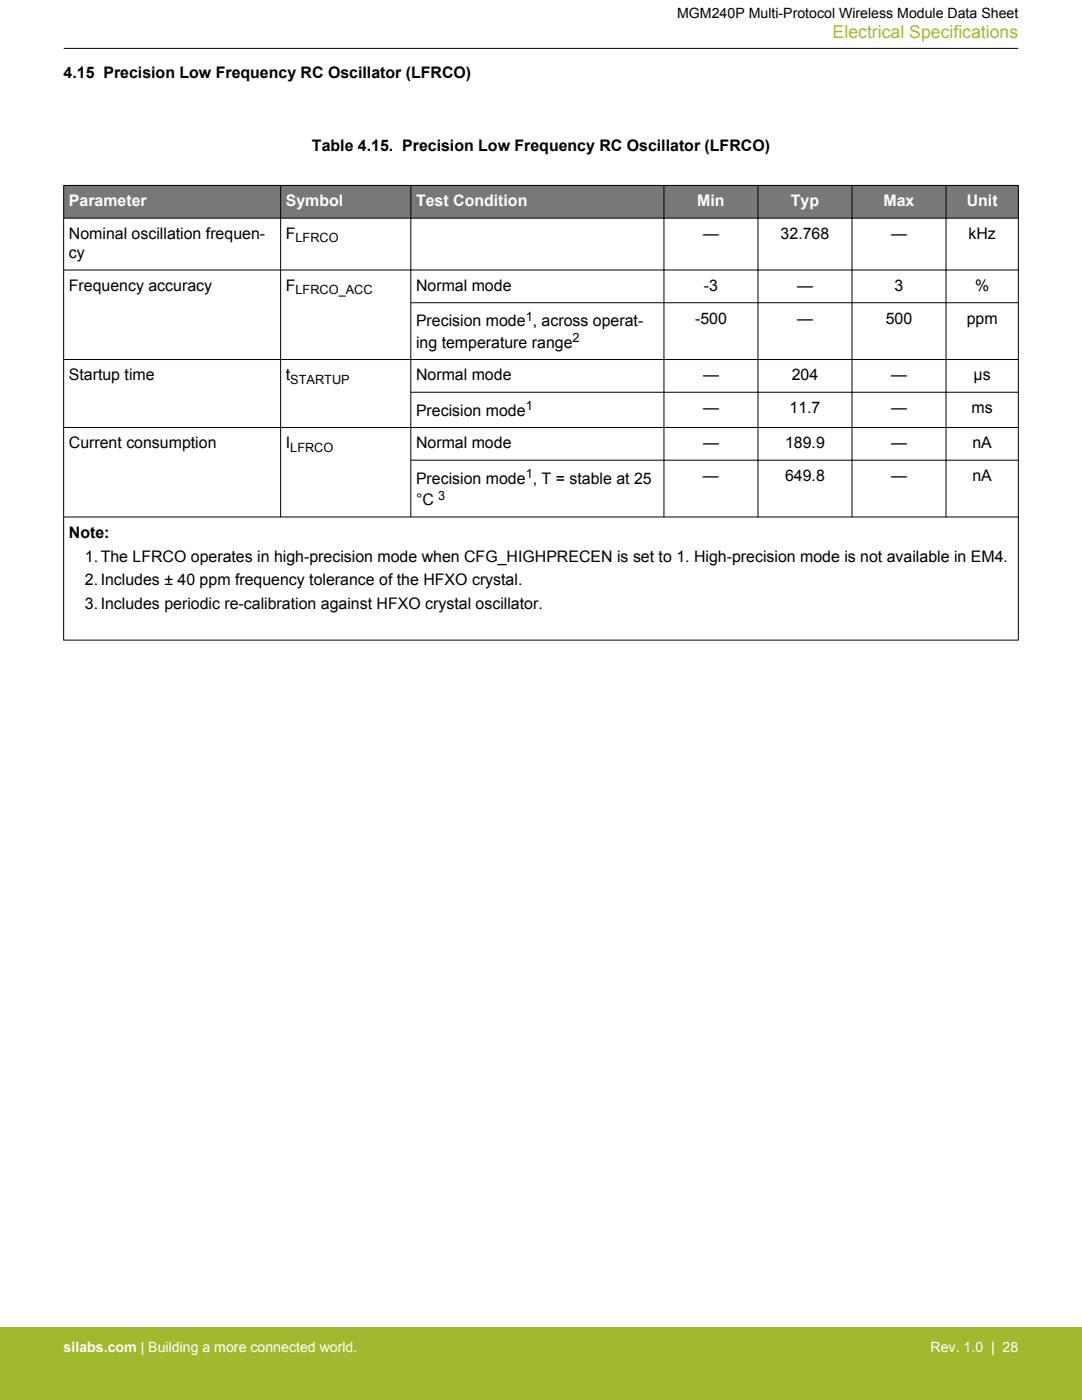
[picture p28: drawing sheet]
<svg xmlns="http://www.w3.org/2000/svg" width="216mm" height="279mm" viewBox="0 0 216 279" stroke-linecap="round" stroke-linejoin="round" font-family="sans-serif">
<defs><g id="words">
<text font-size="3.5" fill="#a1b92e" x="166.1" y="7.5">Electrical Specifications</text>
<g font-size="3.2">
<text x="12.7" y="15.5">4.15 Precision Low Frequency RC Oscillator (LFRCO)</text>
<text x="62.3" y="30.2">Table 4.15. Precision Low Frequency RC Oscillator (LFRCO)</text>
<text x="13.7" y="47.7">Nominal oscillation frequen-</text>
<text x="57" y="47.7">F</text>
<text x="140.3" y="47.7">—</text>
<text x="155.8" y="47.7">32.768</text>
<text x="177.8" y="47.7">—</text>
<text x="193.3" y="47.7">kHz</text>
<text x="13.7" y="51.5">cy</text>
<text x="13.7" y="58.1">Frequency accuracy</text>
<text x="57" y="58.1">F</text>
<text x="83" y="58.1">Normal mode</text>
<text x="140.5" y="58.1">-3</text>
<text x="159" y="58.1">—</text>
<text x="178.5" y="58.1">3</text>
<text x="194.6" y="58.1">%</text>
<text x="83" y="65.1">Precision mode , across operat-</text>
<text x="138.7" y="64.6">-500</text>
<text x="159" y="64.6">—</text>
<text x="176.7" y="64.6">500</text>
<text x="192.9" y="64.6">ppm</text>
<text x="83" y="69.4">ing temperature range</text>
<text x="13.7" y="75.9">Startup time</text>
<text x="57" y="75.9">t</text>
<text x="83" y="75.9">Normal mode</text>
<text x="140.3" y="75.9">—</text>
<text x="158" y="75.9">204</text>
<text x="177.8" y="75.9">—</text>
<text x="194.3" y="75.9">µs</text>
<text x="83" y="83">Precision mode</text>
<text x="140.3" y="82.5">—</text>
<text x="157.5" y="82.5">11.7</text>
<text x="177.8" y="82.5">—</text>
<text x="193.9" y="82.5">ms</text>
<text x="13.7" y="89.5">Current consumption</text>
<text x="57" y="89.5">I</text>
<text x="83" y="89.5">Normal mode</text>
<text x="140.3" y="89.5">—</text>
<text x="156.7" y="89.5">189.9</text>
<text x="177.8" y="89.5">—</text>
<text x="194" y="89.5">nA</text>
<text x="83" y="100.8">°C</text>
<text x="83" y="96.5">Precision mode , T = stable at 25</text>
<text x="140.3" y="96">—</text>
<text x="156.7" y="96">649.8</text>
<text x="177.8" y="96">—</text>
<text x="194" y="96">nA</text>
<text x="13.7" y="107.4">Note:</text>
<text x="16.9" y="112.1">1.The LFRCO operates in high-precision mode when CFG_HIGHPRECEN is set to 1. High-precision mode is not available in EM4.</text>
<text x="16.9" y="116.8">2.Includes ± 40 ppm frequency tolerance of the HFXO crystal.</text>
<text x="16.9" y="121.6">3.Includes periodic re-calibration against HFXO crystal oscillator.</text>
</g>
<g font-size="3.2" fill="#fff">
<text x="13.7" y="41.2">Parameter</text>
<text x="57" y="41.2">Symbol</text>
<text x="83" y="41.2">Test Condition</text>
<text x="139.1" y="41.2">Min</text>
<text x="157.8" y="41.2">Typ</text>
<text x="176.3" y="41.2">Max</text>
<text x="192.9" y="41.2">Unit</text>
</g>
<text font-size="2.8" x="135.1" y="3.5">MGM240P Multi-Protocol Wireless Module Data Sheet</text>
<g font-size="2.8" fill="#fff">
<text x="12.7" y="269.9">silabs.com | Building a more connected world.</text>
<text x="185.7" y="269.9">Rev. 1.0 | 28</text>
</g>
<g font-size="2.5">
<text x="59" y="48.4">LFRCO</text>
<text x="59" y="58.7">LFRCO_ACC</text>
<text x="104.9" y="64">1</text>
<text x="114.3" y="68.3">2</text>
<text x="57.9" y="76.6">STARTUP</text>
<text x="104.9" y="81.9">1</text>
<text x="57.9" y="90.1">LFRCO</text>
<text x="104.9" y="95.5">1</text>
<text x="87.5" y="99.8">3</text>
</g>
</g></defs>
<g fill="#797777">
<path d="M12.7 37h190.5v6.5h-190.5z" fill-rule="evenodd"/>
<path d="M12.7 37h190.5v6.5h-190.5z" fill-rule="evenodd"/>
</g>
<g fill="none" stroke="#000" stroke-width=".2">
<path d="M12.7 9.7h190.5M12.7 37h190.5M12.7 37v90.8M56 37v66.2M82 37v66.2M132.5 37v66.2M151.2 37v66.2M170 37v66.2M188.8 37v66.2M203.2 37v90.8M12.7 43.5h190.5M12.7 53.9h190.5"/>
<path d="M12.7 71.7h190.5M81.9 60.4h121.3M81.9 78.3h121.3M12.7 85.3h190.5M81.9 91.8h121.3M203.2 103.2h-190.5M12.7 127.8h190.5"/>
</g>
<path d="M0 264.9h215.9v14.5h-215.9z" fill="#a1b92e"/>
<use href="#words"/>
</svg>
